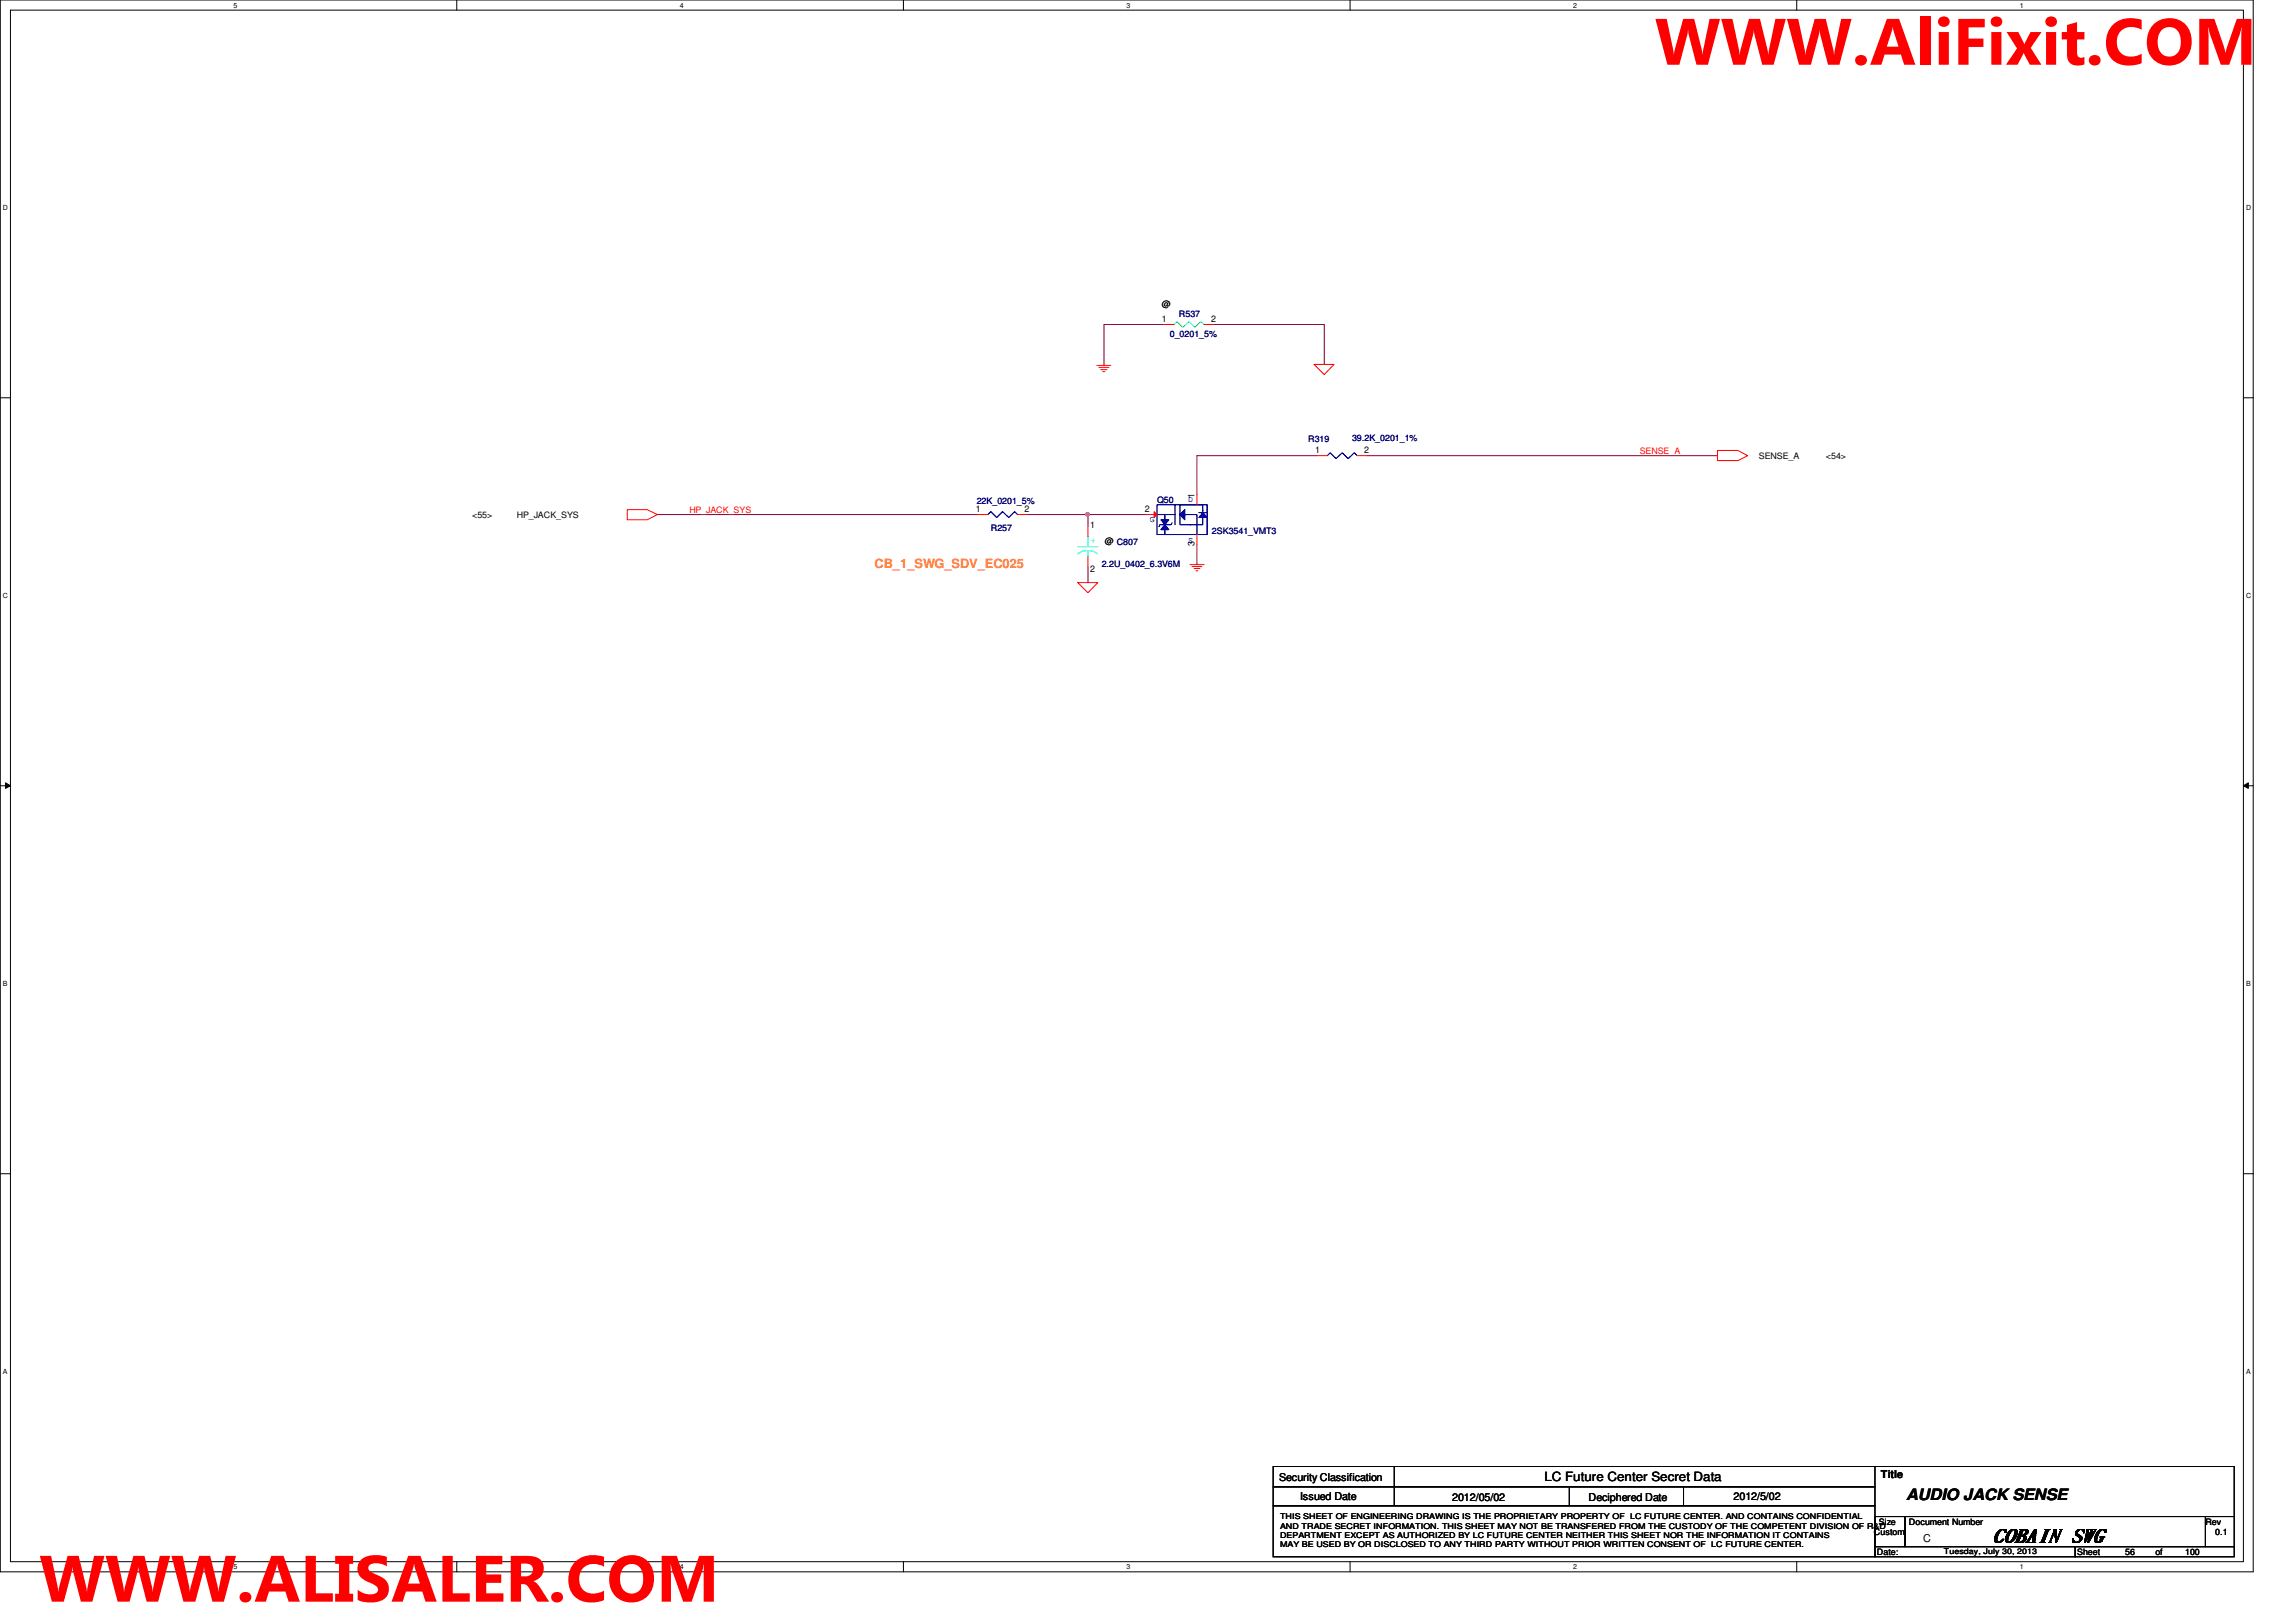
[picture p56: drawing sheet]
<svg xmlns="http://www.w3.org/2000/svg" width="297mm" height="210mm" viewBox="0 0 297 210" stroke-linecap="round" stroke-linejoin="round" font-family="sans-serif">
<defs><g id="words">
<g font-size="8.5" fill="#f00">
<text x="214.1" y="8.4">WWW.AliFixit.COM</text>
<text x="5.1" y="207.3">WWW.ALISALER.COM</text>
</g>
<text font-size="2.4" x="257.8" y="199.5">COBAIN SWG</text>
<text font-size="2" x="246.6" y="194.1">AUDIO JACK SENSE</text>
<text font-size="1.7" fill="#ff8000" x="113.2" y="73.4">CB_1_SWG_SDV_EC025</text>
<text font-size="1.7" x="199.8" y="191.6">LC Future Center Secret Data</text>
<g font-size="1.4">
<text x="165.5" y="191.6">Security Classification</text>
<text x="243.3" y="191.2">Title</text>
<text x="168.2" y="194.1">Issued Date</text>
<text x="187.9" y="194.2">2012/05/02</text>
<text x="205.5" y="194.2">Deciphered Date</text>
<text x="224.3" y="194.1">2012/5/02</text>
<text x="248.8" y="199.5">C</text>
</g>
<g font-size="1.2">
<text x="150.3" y="41.7">1</text>
<text x="156.7" y="41.7">2</text>
<text x="170.1" y="58.7">1</text>
<text x="176.5" y="58.7">2</text>
<text x="154.6" y="64.4" transform="rotate(-90 154.6 64.4)">1</text>
<text x="126.2" y="66.3">1</text>
<text x="132.5" y="66.3">2</text>
<text x="141.1" y="68.3">1</text>
<text x="148.1" y="66.3">2</text>
<text x="154.6" y="70.7" transform="rotate(-90 154.6 70.7)">3</text>
<text x="141.1" y="74">2</text>
</g>
<g font-size="1.1">
<text x="150.3" y="39.7">@</text>
<text x="227.5" y="59.4">SENSE_A</text>
<text x="236.2" y="59.4">&lt;54&gt;</text>
<text x="61.1" y="67.1">&lt;55&gt;</text>
<text x="66.9" y="67.1">HP_JACK_SYS</text>
<text x="143" y="70.4">@ C807</text>
<text x="243.1" y="197.4">Size</text>
<text x="247" y="197.4">Document Number</text>
<text x="285.3" y="197.4">Rev</text>
<text x="242.4" y="198.7">Custom</text>
<text x="242.8" y="201.3">Date:</text>
<text x="268.7" y="201.3">Sheet</text>
<text x="275" y="201.3">56</text>
<text x="278.8" y="201.3">of</text>
<text x="282.7" y="201.3">100</text>
<text x="286.6" y="198.7">0.1</text>
</g>
<g font-size="1.1" fill="#000080">
<text x="152.5" y="41">R537</text>
<text x="151.3" y="43.6">0_0201_5%</text>
<text x="169.2" y="57.2">R319</text>
<text x="174.9" y="57.1">39.2K_0201_1%</text>
<text x="126.4" y="65.2">22K_0201_5%</text>
<text x="149.7" y="65.1">Q50</text>
<text x="128.2" y="68.7">R257</text>
<text x="156.8" y="69.1">2SK3541_VMT3</text>
<text x="142.5" y="73.4">2.2U_0402_6.3V6M</text>
</g>
<g font-size="1.1" fill="#f00">
<text x="212.1" y="58.7">SENSE_A</text>
<text x="89.2" y="66.3">HP_JACK_SYS</text>
</g>
<g font-size="1.1" fill="#00f">
<text x="153.7" y="65">D</text>
<text x="148.8" y="67.6">G</text>
<text x="153.7" y="70.3">S</text>
</g>
<text font-size="1.1" fill="#0ff" x="141.1" y="70.3">+</text>
<g font-size="1">
<text x="165.6" y="196.6">THIS SHEET OF ENGINEERING DRAWING IS THE PROPRIETARY PROPERTY OF LC FUTURE CENTER. AND CONTAINS CONFIDENTIAL</text>
<text x="165.6" y="197.8">AND TRADE SECRET INFORMATION. THIS SHEET MAY NOT BE TRANSFERED FROM THE CUSTODY OF THE COMPETENT DIVISION OF R&amp;D</text>
<text x="165.6" y="199">DEPARTMENT EXCEPT AS AUTHORIZED BY LC FUTURE CENTER NEITHER THIS SHEET NOR THE INFORMATION IT CONTAINS</text>
<text x="165.6" y="200.2">MAY BE USED BY OR DISCLOSED TO ANY THIRD PARTY WITHOUT PRIOR WRITTEN CONSENT OF LC FUTURE CENTER.</text>
<text x="251.5" y="201">Tuesday, July 30, 2013</text>
</g>
<g font-size=".9">
<text x="30.2" y="1">5</text>
<text x="88" y="1">4</text>
<text x="145.8" y="1">3</text>
<text x="203.5" y="1">2</text>
<text x="261.3" y="1">1</text>
<text x=".4" y="27.2">D</text>
<text x="290.6" y="27.2">D</text>
<text x=".4" y="77.3">C</text>
<text x="290.6" y="77.3">C</text>
<text x=".4" y="127.6">B</text>
<text x="290.6" y="127.6">B</text>
<text x=".4" y="177.8">A</text>
<text x="290.6" y="177.8">A</text>
<text x="30.2" y="203.1">5</text>
<text x="88" y="203.1">4</text>
<text x="145.8" y="203.1">3</text>
<text x="203.5" y="203.1">2</text>
<text x="261.3" y="203.1">1</text>
</g>
</g></defs>
<path d="M0 0h291.5v203.4h-291.5zM1.4 1.3h288.8v200.8h-288.8z" fill="none" stroke="#000" stroke-width=".13"/>
<g fill="#fff">
<path d="M30.2 .2h.5v1h-.5z"/>
<path d="M30.2 202.3h.5v1h-.5z"/>
</g>
<path d="M59.1 0v1.3M59.1 202.1v1.3" fill="none" stroke="#000" stroke-width=".13"/>
<g fill="#fff">
<path d="M88 .2h.5v1h-.5z"/>
<path d="M88 202.3h.5v1h-.5z"/>
</g>
<path d="M116.9 0v1.3M116.9 202.1v1.3" fill="none" stroke="#000" stroke-width=".13"/>
<g fill="#fff">
<path d="M145.7 .2h.6v1h-.6z"/>
<path d="M145.7 202.3h.6v1h-.6z"/>
</g>
<path d="M174.7 0v1.3M174.7 202.1v1.3" fill="none" stroke="#000" stroke-width=".13"/>
<g fill="#fff">
<path d="M203.5 .2h.5v1h-.5z"/>
<path d="M203.5 202.3h.5v1h-.5z"/>
</g>
<path d="M232.4 0v1.3M232.4 202.1v1.3" fill="none" stroke="#000" stroke-width=".13"/>
<g fill="#fff">
<path d="M261.3 .2h.5v1h-.5z"/>
<path d="M261.3 202.3h.5v1h-.5z"/>
<path d="M.4 26.4h.6v1h-.6z"/>
<path d="M290.6 26.4h.6v1h-.6z"/>
<path d="M.4 76.5h.6v1.1h-.6z"/>
<path d="M290.6 76.5h.6v1.1h-.6z"/>
</g>
<path d="M0 51.5h1.4M290.2 51.5h1.3" fill="none" stroke="#000" stroke-width=".13"/>
<g fill="#fff">
<path d="M.4 126.7h.6v1.1h-.6z"/>
<path d="M290.6 126.7h.6v1.1h-.6z"/>
</g>
<path d="M0 101.7h1.4M.7 101.3l.7 .4-.7 .3zM290.2 101.7h1.3M290.2 101.7l.7-.4v.7z" fill="none" stroke="#000" stroke-width=".13"/>
<path d="M.7 101.3l.7 .4-.7 .3zM290.2 101.7l.7-.4v.7z" fill="#000"/>
<g fill="#fff">
<path d="M.4 177h.5v1h-.5z"/>
<path d="M290.6 177h.5v1h-.5z"/>
</g>
<path d="M0 151.9h1.4M290.2 151.9h1.3" fill="none" stroke="#000" stroke-width=".13"/>
<path d="M150.6 42h-7.8v5.2M157.1 42h14.2v5.2M85 66.6h41.5M133 66.6h7.8" fill="none" stroke="#800040" stroke-width=".13"/>
<circle cx="140.7" cy="66.6" r=".25" fill="#f0f"/>
<circle cx="140.7" cy="66.6" r=".25" fill="none" stroke="#f0f" stroke-width=".13"/>
<path d="M170.4 59h-15.5v5M176.9 59h45.3M140.8 73.3v2.1M148.4 66.6h-7.6v1.6M154.9 70.5v2.4" fill="none" stroke="#800040" stroke-width=".13"/>
<g fill="none" stroke="#f00" stroke-width=".13">
<path d="M141.9 47.3h1.8M142.2 47.5h1.3M142.4 47.8h.8M142.7 48.1h.3M142.8 47.2v.1M150.6 42h1.3M155.8 42h1.3M170 47.2h2.6l-1.3 1.3zM170.4 59h1.3M175.6 59h1.3M222.2 58.3h2.6l1.3 .7-1.3 .6h-2.6zM81.1 66h2.6l1.3 .6-1.3 .7h-2.6z"/>
<path d="M126.5 66.6h1.3M131.7 66.6h1.3M139.4 75.4h2.6l-1.2 1.3zM140.8 68.2v1.3M140.8 72.1v1.2M154 73.1h1.8M154.2 73.3h1.3M154.5 73.6h.7M154.7 73.9h.3M154.9 72.9v.2"/>
</g>
<path d="M164.7 189.8h77.9v2.6h-77.9zM164.7 192.4h77.9v2.5h-77.9zM164.7 194.9h77.9v6.6h-77.9zM180.4 189.8v5.1M203 192.4v2.5M217.8 192.4v2.5M242.4 189.8h46.6v6.5M242.6 196.3h3.9v3.9h-3.9zM246.5 196.3h38.8v3.9h-38.8zM285.3 196.3h3.7v3.9h-3.7zM242.6 200.2h25.9v1.3h-25.9zM268.5 200.2h20.5v1.3h-20.5z" fill="none" stroke="#000" stroke-width=".13"/>
<path d="M171.7 59l.4-.4 .7 .8 .8-.8 .8 .8 .8-.8 .4 .4M127.8 66.6l.4-.4 .7 .8 .8-.8 .8 .8 .8-.8 .4 .4" fill="none" stroke="#00f" stroke-width=".13"/>
<path d="M139.4 71.7a2.12 2.12 0 0 1 2.6 0M139.4 70.7h2.6M140.8 69.5v1.2M140.8 71.2v.9" fill="none" stroke="#0ff" stroke-width=".13"/>
<path d="M151.9 42l.4-.4 .7 .8 .8-.8 .8 .8 .8-.8 .4 .4" fill="none" stroke="#00ff80" stroke-width=".13"/>
<path d="M152.7 66.6l.6-.6v1.3z" fill="#00f"/>
<path d="M152.7 66.6l.6-.6v1.3z" fill="none" stroke="#00f" stroke-width=".13"/>
<path d="M155.6 66.3l.6 .7h-1.1z" fill="#00f"/>
<path d="M151.6 67.6l-.1 .3h-1.4l-.2 .3M152 65.3v2.6M153.3 66.6h1.6v1.3M154 67.9h.1M155.1 66.3h1.1M155.6 66.3l.6 .7h-1.1zM155.6 66.3v-1h-2.9v2.6h1.3M155.6 67v.9h-1.6" fill="none" stroke="#00f" stroke-width=".13"/>
<path d="M150.7 67.9l.5 .6h-1z" fill="#00f"/>
<path d="M150.7 67.9l.5 .6h-1z" fill="none" stroke="#00f" stroke-width=".13"/>
<path d="M150.2 67.3h1l-.5 .6z" fill="#00f"/>
<path d="M149.7 66.6h2.3M149.7 65.3h6.5v3.9h-6.5zM150.2 67.3h1l-.5 .6zM150.7 66.6v.7M150.7 68.5v.7h3.3M154.9 67.9v1.3" fill="none" stroke="#00f" stroke-width=".13"/>
<path d="M152.7 66.6l.6-.6v1.3z" fill="#00f"/>
<path d="M152.7 66.6l.6-.6v1.3z" fill="none" stroke="#00f" stroke-width=".13"/>
<path d="M155.6 66.3l.6 .7h-1.1z" fill="#00f"/>
<path d="M151.6 67.6l-.1 .3h-1.4l-.2 .3M152 65.3v2.6M153.3 66.6h1.6v1.3M154 67.9h.1M155.1 66.3h1.1M155.6 66.3l.6 .7h-1.1zM155.6 66.3v-1h-2.9v2.6h1.3M155.6 67v.9h-1.6" fill="none" stroke="#00f" stroke-width=".13"/>
<path d="M150.7 67.9l.5 .6h-1z" fill="#00f"/>
<path d="M150.7 67.9l.5 .6h-1z" fill="none" stroke="#00f" stroke-width=".13"/>
<path d="M150.2 67.3h1l-.5 .6z" fill="#00f"/>
<path d="M149.7 66.6h2.3M149.7 65.3h6.5v3.9h-6.5zM150.2 67.3h1l-.5 .6zM150.7 66.6v.7M150.7 68.5v.7h3.3M154.9 67.9v1.3" fill="none" stroke="#00f" stroke-width=".13"/>
<path d="M149.3 66.2l.4 .4-.4 .4z" fill="#f00"/>
<path d="M148.4 66.6h1.3M149.3 66.2l.4 .4-.4 .4zM154.9 64v1.3M154.9 69.2v1.3" fill="none" stroke="#f00" stroke-width=".13"/>
<circle cx="140.7" cy="66.6" r=".25" fill="#f0f"/>
<circle cx="140.7" cy="66.6" r=".25" fill="none" stroke="#f0f" stroke-width=".13"/>
<use href="#words"/>
</svg>
